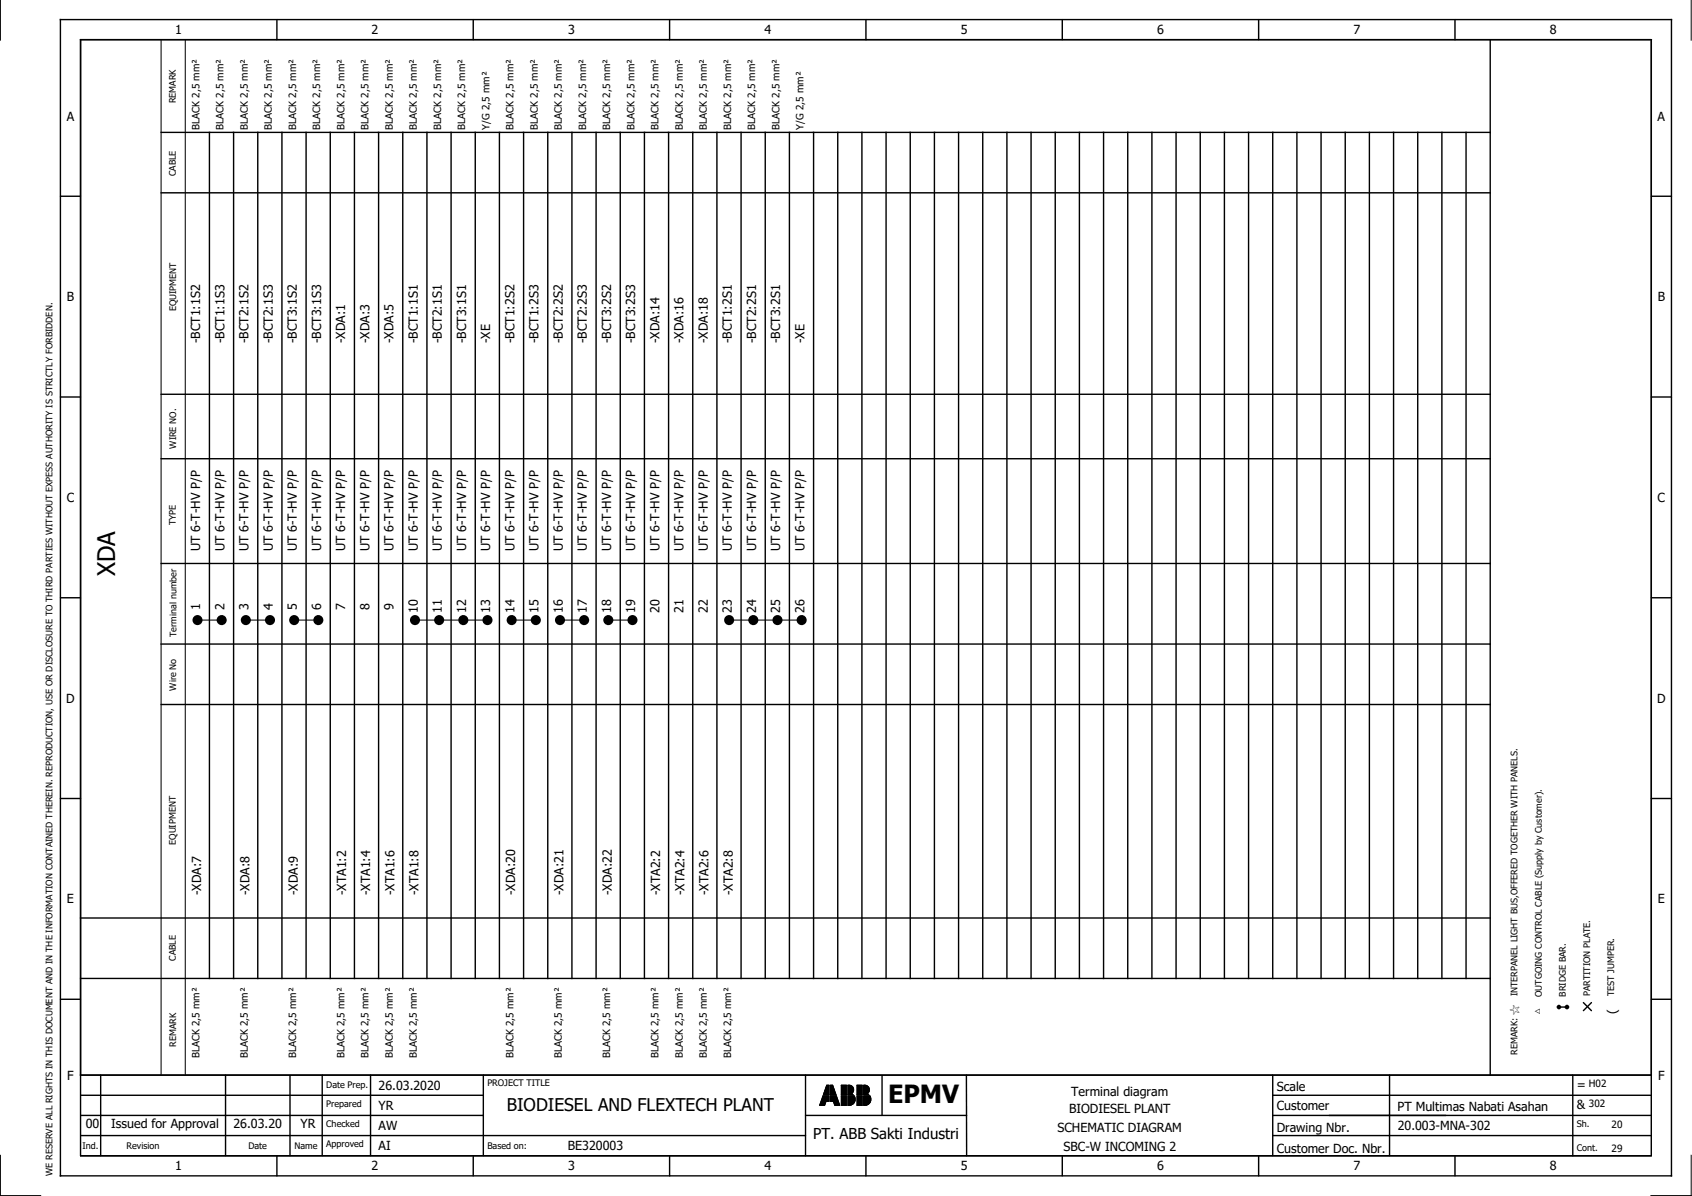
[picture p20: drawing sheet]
<svg xmlns="http://www.w3.org/2000/svg" width="297mm" height="210mm" viewBox="0 0 297 210" stroke-linecap="round" stroke-linejoin="round" font-family="sans-serif">
<defs><g id="words">
<text font-size="4.4" x="155.9" y="193.6">EPMV</text>
<text font-size="4.3" x="20.2" y="101.2" transform="rotate(-90 20.2 101.2)">XDA</text>
<text font-size="3.1" x="89" y="195.1">BIODIESEL AND FLEXTECH PLANT</text>
<text font-size="2.6" x="142.8" y="200">PT. ABB Sakti Industri</text>
<g font-size="2.2">
<text x="30.8" y="6">1</text>
<text x="65.2" y="6">2</text>
<text x="99.7" y="6">3</text>
<text x="134.2" y="6">4</text>
<text x="168.7" y="6">5</text>
<text x="203.1" y="6">6</text>
<text x="237.6" y="6">7</text>
<text x="272.1" y="6">8</text>
<text x="11.7" y="21.2">A</text>
<text x="291" y="21.2">A</text>
<text x="11.7" y="52.9">B</text>
<text x="291" y="52.9">B</text>
<text x="35.2" y="60.2" transform="rotate(-90 35.2 60.2)">-BCT1:1S2</text>
<text x="39.4" y="60.2" transform="rotate(-90 39.4 60.2)">-BCT1:1S3</text>
<text x="43.6" y="60.2" transform="rotate(-90 43.6 60.2)">-BCT2:1S2</text>
<text x="47.9" y="60.2" transform="rotate(-90 47.9 60.2)">-BCT2:1S3</text>
<text x="52.1" y="60.2" transform="rotate(-90 52.1 60.2)">-BCT3:1S2</text>
<text x="56.4" y="60.2" transform="rotate(-90 56.4 60.2)">-BCT3:1S3</text>
<text x="60.6" y="60.2" transform="rotate(-90 60.6 60.2)">-XDA:1</text>
<text x="64.9" y="60.2" transform="rotate(-90 64.9 60.2)">-XDA:3</text>
<text x="69.1" y="60.2" transform="rotate(-90 69.1 60.2)">-XDA:5</text>
<text x="73.3" y="60.2" transform="rotate(-90 73.3 60.2)">-BCT1:1S1</text>
<text x="77.6" y="60.2" transform="rotate(-90 77.6 60.2)">-BCT2:1S1</text>
<text x="81.8" y="60.2" transform="rotate(-90 81.8 60.2)">-BCT3:1S1</text>
<text x="86.1" y="60.2" transform="rotate(-90 86.1 60.2)">-XE</text>
<text x="90.3" y="60.2" transform="rotate(-90 90.3 60.2)">-BCT1:2S2</text>
<text x="94.6" y="60.2" transform="rotate(-90 94.6 60.2)">-BCT1:2S3</text>
<text x="98.8" y="60.2" transform="rotate(-90 98.8 60.2)">-BCT2:2S2</text>
<text x="103" y="60.2" transform="rotate(-90 103 60.2)">-BCT2:2S3</text>
<text x="107.3" y="60.2" transform="rotate(-90 107.3 60.2)">-BCT3:2S2</text>
<text x="111.5" y="60.2" transform="rotate(-90 111.5 60.2)">-BCT3:2S3</text>
<text x="115.8" y="60.2" transform="rotate(-90 115.8 60.2)">-XDA:14</text>
<text x="120" y="60.2" transform="rotate(-90 120 60.2)">-XDA:16</text>
<text x="124.3" y="60.2" transform="rotate(-90 124.3 60.2)">-XDA:18</text>
<text x="128.5" y="60.2" transform="rotate(-90 128.5 60.2)">-BCT1:2S1</text>
<text x="132.7" y="60.2" transform="rotate(-90 132.7 60.2)">-BCT2:2S1</text>
<text x="137" y="60.2" transform="rotate(-90 137 60.2)">-BCT3:2S1</text>
<text x="141.2" y="60.2" transform="rotate(-90 141.2 60.2)">-XE</text>
<text x="11.7" y="88.1">C</text>
<text x="291" y="88.1">C</text>
<text x="35.2" y="96.8" transform="rotate(-90 35.2 96.8)">UT 6-T-HV P/P</text>
<text x="39.4" y="96.8" transform="rotate(-90 39.4 96.8)">UT 6-T-HV P/P</text>
<text x="43.6" y="96.8" transform="rotate(-90 43.6 96.8)">UT 6-T-HV P/P</text>
<text x="47.9" y="96.8" transform="rotate(-90 47.9 96.8)">UT 6-T-HV P/P</text>
<text x="52.1" y="96.8" transform="rotate(-90 52.1 96.8)">UT 6-T-HV P/P</text>
<text x="56.4" y="96.8" transform="rotate(-90 56.4 96.8)">UT 6-T-HV P/P</text>
<text x="60.6" y="96.8" transform="rotate(-90 60.6 96.8)">UT 6-T-HV P/P</text>
<text x="64.9" y="96.8" transform="rotate(-90 64.9 96.8)">UT 6-T-HV P/P</text>
<text x="69.1" y="96.8" transform="rotate(-90 69.1 96.8)">UT 6-T-HV P/P</text>
<text x="73.3" y="96.8" transform="rotate(-90 73.3 96.8)">UT 6-T-HV P/P</text>
<text x="77.6" y="96.8" transform="rotate(-90 77.6 96.8)">UT 6-T-HV P/P</text>
<text x="81.8" y="96.8" transform="rotate(-90 81.8 96.8)">UT 6-T-HV P/P</text>
<text x="86.1" y="96.8" transform="rotate(-90 86.1 96.8)">UT 6-T-HV P/P</text>
<text x="90.3" y="96.8" transform="rotate(-90 90.3 96.8)">UT 6-T-HV P/P</text>
<text x="94.6" y="96.8" transform="rotate(-90 94.6 96.8)">UT 6-T-HV P/P</text>
<text x="98.8" y="96.8" transform="rotate(-90 98.8 96.8)">UT 6-T-HV P/P</text>
<text x="103" y="96.8" transform="rotate(-90 103 96.8)">UT 6-T-HV P/P</text>
<text x="107.3" y="96.8" transform="rotate(-90 107.3 96.8)">UT 6-T-HV P/P</text>
<text x="111.5" y="96.8" transform="rotate(-90 111.5 96.8)">UT 6-T-HV P/P</text>
<text x="115.8" y="96.8" transform="rotate(-90 115.8 96.8)">UT 6-T-HV P/P</text>
<text x="120" y="96.8" transform="rotate(-90 120 96.8)">UT 6-T-HV P/P</text>
<text x="124.3" y="96.8" transform="rotate(-90 124.3 96.8)">UT 6-T-HV P/P</text>
<text x="128.5" y="96.8" transform="rotate(-90 128.5 96.8)">UT 6-T-HV P/P</text>
<text x="132.7" y="96.8" transform="rotate(-90 132.7 96.8)">UT 6-T-HV P/P</text>
<text x="137" y="96.8" transform="rotate(-90 137 96.8)">UT 6-T-HV P/P</text>
<text x="141.2" y="96.8" transform="rotate(-90 141.2 96.8)">UT 6-T-HV P/P</text>
<text x="35.2" y="107" transform="rotate(-90 35.2 107)">1</text>
<text x="39.4" y="107" transform="rotate(-90 39.4 107)">2</text>
<text x="43.6" y="107" transform="rotate(-90 43.6 107)">3</text>
<text x="47.9" y="107" transform="rotate(-90 47.9 107)">4</text>
<text x="52.1" y="107" transform="rotate(-90 52.1 107)">5</text>
<text x="56.4" y="107" transform="rotate(-90 56.4 107)">6</text>
<text x="60.6" y="107" transform="rotate(-90 60.6 107)">7</text>
<text x="64.9" y="107" transform="rotate(-90 64.9 107)">8</text>
<text x="69.1" y="107" transform="rotate(-90 69.1 107)">9</text>
<text x="73.3" y="107.6" transform="rotate(-90 73.3 107.6)">10</text>
<text x="77.6" y="107.6" transform="rotate(-90 77.6 107.6)">11</text>
<text x="81.8" y="107.6" transform="rotate(-90 81.8 107.6)">12</text>
<text x="86.1" y="107.6" transform="rotate(-90 86.1 107.6)">13</text>
<text x="90.3" y="107.6" transform="rotate(-90 90.3 107.6)">14</text>
<text x="94.6" y="107.6" transform="rotate(-90 94.6 107.6)">15</text>
<text x="98.8" y="107.6" transform="rotate(-90 98.8 107.6)">16</text>
<text x="103" y="107.6" transform="rotate(-90 103 107.6)">17</text>
<text x="107.3" y="107.6" transform="rotate(-90 107.3 107.6)">18</text>
<text x="111.5" y="107.6" transform="rotate(-90 111.5 107.6)">19</text>
<text x="115.8" y="107.6" transform="rotate(-90 115.8 107.6)">20</text>
<text x="120" y="107.6" transform="rotate(-90 120 107.6)">21</text>
<text x="124.3" y="107.6" transform="rotate(-90 124.3 107.6)">22</text>
<text x="128.5" y="107.6" transform="rotate(-90 128.5 107.6)">23</text>
<text x="132.7" y="107.6" transform="rotate(-90 132.7 107.6)">24</text>
<text x="137" y="107.6" transform="rotate(-90 137 107.6)">25</text>
<text x="141.2" y="107.6" transform="rotate(-90 141.2 107.6)">26</text>
<text x="11.6" y="123.3">D</text>
<text x="290.9" y="123.3">D</text>
<text x="11.8" y="158.6">E</text>
<text x="35.3" y="157.1" transform="rotate(-90 35.3 157.1)">-XDA:7</text>
<text x="43.8" y="157.1" transform="rotate(-90 43.8 157.1)">-XDA:8</text>
<text x="52.3" y="157.1" transform="rotate(-90 52.3 157.1)">-XDA:9</text>
<text x="60.8" y="157.1" transform="rotate(-90 60.8 157.1)">-XTA1:2</text>
<text x="65" y="157.1" transform="rotate(-90 65 157.1)">-XTA1:4</text>
<text x="69.2" y="157.1" transform="rotate(-90 69.2 157.1)">-XTA1:6</text>
<text x="73.5" y="157.1" transform="rotate(-90 73.5 157.1)">-XTA1:8</text>
<text x="90.5" y="157.1" transform="rotate(-90 90.5 157.1)">-XDA:20</text>
<text x="98.9" y="157.1" transform="rotate(-90 98.9 157.1)">-XDA:21</text>
<text x="107.4" y="157.1" transform="rotate(-90 107.4 157.1)">-XDA:22</text>
<text x="115.9" y="157.1" transform="rotate(-90 115.9 157.1)">-XTA2:2</text>
<text x="120.1" y="157.1" transform="rotate(-90 120.1 157.1)">-XTA2:4</text>
<text x="124.4" y="157.1" transform="rotate(-90 124.4 157.1)">-XTA2:6</text>
<text x="128.6" y="157.1" transform="rotate(-90 128.6 157.1)">-XTA2:8</text>
<text x="291.1" y="158.6">E</text>
<text x="266.7" y="178.1" transform="rotate(-90 266.7 178.1)">☆</text>
<text x="270.8" y="178" transform="rotate(-90 270.8 178)">△</text>
<text x="283.8" y="178" transform="rotate(-90 283.8 178)">(</text>
<text x="11.8" y="189.5">F</text>
<text x="66.5" y="191.2">26.03.2020</text>
<text x="224.1" y="191.5">Scale</text>
<text x="276.8" y="191.1">=</text>
<text x="291.1" y="189.5">F</text>
<text x="15.1" y="198">00</text>
<text x="19.5" y="198">Issued for Approval</text>
<text x="41" y="198">26.03.20</text>
<text x="52.8" y="198">YR</text>
<text x="66.5" y="194.8">YR</text>
<text x="187.7" y="195.4">BIODIESEL PLANT</text>
<text x="188.1" y="192.3">Terminal diagram</text>
<text x="224.1" y="194.9">Customer</text>
<text x="245.4" y="195">PT Multimas Nabati Asahan</text>
<text x="276.8" y="194.6">&amp;</text>
<text x="66.5" y="198.3">AW</text>
<text x="66.5" y="201.8">AI</text>
<text x="99.7" y="201.8">BE320003</text>
<text x="185.6" y="198.6">SCHEMATIC DIAGRAM</text>
<text x="186.7" y="202.1">SBC-W INCOMING 2</text>
<text x="224.1" y="198.6">Drawing Nbr.</text>
<text x="224.1" y="202.3">Customer Doc. Nbr.</text>
<text x="245.4" y="198.3">20.003-MNA-302</text>
<text x="30.8" y="205.4">1</text>
<text x="65.2" y="205.4">2</text>
<text x="99.7" y="205.4">3</text>
<text x="134.2" y="205.4">4</text>
<text x="168.7" y="205.4">5</text>
<text x="203.1" y="205.4">6</text>
<text x="237.6" y="205.4">7</text>
<text x="272.1" y="205.4">8</text>
</g>
<g font-size="1.8">
<text x="35" y="22.8" transform="rotate(-90 35 22.8)">BLACK 2,5 mm²</text>
<text x="39.2" y="22.8" transform="rotate(-90 39.2 22.8)">BLACK 2,5 mm²</text>
<text x="43.5" y="22.8" transform="rotate(-90 43.5 22.8)">BLACK 2,5 mm²</text>
<text x="47.7" y="22.8" transform="rotate(-90 47.7 22.8)">BLACK 2,5 mm²</text>
<text x="52" y="22.8" transform="rotate(-90 52 22.8)">BLACK 2,5 mm²</text>
<text x="56.2" y="22.8" transform="rotate(-90 56.2 22.8)">BLACK 2,5 mm²</text>
<text x="60.5" y="22.8" transform="rotate(-90 60.5 22.8)">BLACK 2,5 mm²</text>
<text x="64.7" y="22.8" transform="rotate(-90 64.7 22.8)">BLACK 2,5 mm²</text>
<text x="68.9" y="22.8" transform="rotate(-90 68.9 22.8)">BLACK 2,5 mm²</text>
<text x="73.2" y="22.8" transform="rotate(-90 73.2 22.8)">BLACK 2,5 mm²</text>
<text x="77.4" y="22.8" transform="rotate(-90 77.4 22.8)">BLACK 2,5 mm²</text>
<text x="81.7" y="22.8" transform="rotate(-90 81.7 22.8)">BLACK 2,5 mm²</text>
<text x="85.9" y="22.8" transform="rotate(-90 85.9 22.8)">Y/G 2,5 mm²</text>
<text x="90.2" y="22.8" transform="rotate(-90 90.2 22.8)">BLACK 2,5 mm²</text>
<text x="94.4" y="22.8" transform="rotate(-90 94.4 22.8)">BLACK 2,5 mm²</text>
<text x="98.6" y="22.8" transform="rotate(-90 98.6 22.8)">BLACK 2,5 mm²</text>
<text x="102.9" y="22.8" transform="rotate(-90 102.9 22.8)">BLACK 2,5 mm²</text>
<text x="107.1" y="22.8" transform="rotate(-90 107.1 22.8)">BLACK 2,5 mm²</text>
<text x="111.4" y="22.8" transform="rotate(-90 111.4 22.8)">BLACK 2,5 mm²</text>
<text x="115.6" y="22.8" transform="rotate(-90 115.6 22.8)">BLACK 2,5 mm²</text>
<text x="119.9" y="22.8" transform="rotate(-90 119.9 22.8)">BLACK 2,5 mm²</text>
<text x="124.1" y="22.8" transform="rotate(-90 124.1 22.8)">BLACK 2,5 mm²</text>
<text x="128.3" y="22.8" transform="rotate(-90 128.3 22.8)">BLACK 2,5 mm²</text>
<text x="132.6" y="22.8" transform="rotate(-90 132.6 22.8)">BLACK 2,5 mm²</text>
<text x="136.8" y="22.8" transform="rotate(-90 136.8 22.8)">BLACK 2,5 mm²</text>
<text x="141.1" y="22.8" transform="rotate(-90 141.1 22.8)">Y/G 2,5 mm²</text>
<text x="35" y="185.7" transform="rotate(-90 35 185.7)">BLACK 2,5 mm²</text>
<text x="43.5" y="185.7" transform="rotate(-90 43.5 185.7)">BLACK 2,5 mm²</text>
<text x="52" y="185.7" transform="rotate(-90 52 185.7)">BLACK 2,5 mm²</text>
<text x="60.5" y="185.7" transform="rotate(-90 60.5 185.7)">BLACK 2,5 mm²</text>
<text x="64.7" y="185.7" transform="rotate(-90 64.7 185.7)">BLACK 2,5 mm²</text>
<text x="68.9" y="185.7" transform="rotate(-90 68.9 185.7)">BLACK 2,5 mm²</text>
<text x="73.2" y="185.7" transform="rotate(-90 73.2 185.7)">BLACK 2,5 mm²</text>
<text x="90.2" y="185.7" transform="rotate(-90 90.2 185.7)">BLACK 2,5 mm²</text>
<text x="98.6" y="185.7" transform="rotate(-90 98.6 185.7)">BLACK 2,5 mm²</text>
<text x="107.1" y="185.7" transform="rotate(-90 107.1 185.7)">BLACK 2,5 mm²</text>
<text x="115.6" y="185.7" transform="rotate(-90 115.6 185.7)">BLACK 2,5 mm²</text>
<text x="119.9" y="185.7" transform="rotate(-90 119.9 185.7)">BLACK 2,5 mm²</text>
<text x="124.1" y="185.7" transform="rotate(-90 124.1 185.7)">BLACK 2,5 mm²</text>
<text x="128.3" y="185.7" transform="rotate(-90 128.3 185.7)">BLACK 2,5 mm²</text>
<text x="278.9" y="190.8">H02</text>
<text x="278.9" y="194.3">302</text>
<text x="282.9" y="197.9">20</text>
<text x="282.9" y="202.1">29</text>
</g>
<g font-size="1.6">
<text x="30.8" y="18.1" transform="rotate(-90 30.8 18.1)">REMARK</text>
<text x="30.9" y="30.9" transform="rotate(-90 30.9 30.9)">CABLE</text>
<text x="30.9" y="54.6" transform="rotate(-90 30.9 54.6)">EQUIPMENT</text>
<text x="30.9" y="78.7" transform="rotate(-90 30.9 78.7)">WIRE NO.</text>
<text x="30.9" y="92.2" transform="rotate(-90 30.9 92.2)">TYPE</text>
<text x="31" y="111.8" transform="rotate(-90 31 111.8)">Terminal number</text>
<text x="30.9" y="121.2" transform="rotate(-90 30.9 121.2)">Wire No</text>
<text x="30.9" y="148.3" transform="rotate(-90 30.9 148.3)">EQUIPMENT</text>
<text x="30.9" y="168.6" transform="rotate(-90 30.9 168.6)">CABLE</text>
<text x="266.4" y="174.9" transform="rotate(-90 266.4 174.9)">INTERPANEL LIGHT BUS,OFFERED TOGETHER WITH PANELS.</text>
<text x="270.7" y="175" transform="rotate(-90 270.7 175)">OUTGOING CONTROL CABLE (Supply by Customer).</text>
<text x="274.9" y="174.9" transform="rotate(-90 274.9 174.9)">BRIDGE BAR.</text>
<text x="279.2" y="174.9" transform="rotate(-90 279.2 174.9)">PARTITION PLATE.</text>
<text x="283.4" y="174.8" transform="rotate(-90 283.4 174.8)">TEST JUMPER.</text>
<text x="30.9" y="183.7" transform="rotate(-90 30.9 183.7)">REMARK</text>
<text x="266.4" y="185.2" transform="rotate(-90 266.4 185.2)">REMARK:</text>
<text x="57.3" y="191">Date Prep.</text>
<text x="85.6" y="190.6">PROJECT TITLE</text>
<text x="57.3" y="194.2">Prepared</text>
<text x="57.3" y="197.8">Checked</text>
<text x="276.8" y="197.7">Sh.</text>
<text x="14.5" y="201.6">Ind.</text>
<text x="22.2" y="201.6">Revision</text>
<text x="43.6" y="201.6">Date</text>
<text x="51.7" y="201.6">Name</text>
<text x="57.3" y="201.3">Approved</text>
<text x="85.6" y="201.6">Based on:</text>
<text x="276.8" y="201.9">Cont.</text>
<text x="9.2" y="206.4" transform="rotate(-90 9.2 206.4)">WE RESERVE ALL RIGHTS IN THIS DOCUMENT AND IN THE INFORMATION CONTAINED THEREIN. REPRODUCTION, USE OR DISCLOSURE TO THIRD PARTIES WITHOUT EXPESS AUTHORITY IS STRICTLY FORBIDDEN.</text>
</g>
</g></defs>
<g fill="none" stroke="#000" stroke-width=".25">
<path d="M10.6 3.4h282.8v203h-282.8zM14.1 7h275.8v195.8h-275.8zM14.1 7h275.8M48.6 3.4v3.6M83.1 3.4v3.6M117.6 3.4v3.6M152 3.4v3.6M186.5 3.4v3.6M221 3.4v3.6M255.4 3.4v3.6M261.6 7v181.7M10.6 34.4h3.5"/>
<path d="M28.3 33.8h233.3M28.3 23.2h233.3M36.8 23.2v148.5M41 23.2v148.5M45.3 23.2v148.5M49.5 23.2v148.5M53.7 23.2v148.5M58 23.2v148.5M62.2 23.2v148.5M66.5 23.2v148.5M70.7 23.2v148.5M74.9 23.2v148.5"/>
<path d="M79.2 23.2v148.5M83.4 23.2v148.5M87.7 23.2v148.5M91.9 23.2v148.5M96.2 23.2v148.5M100.4 23.2v148.5M104.6 23.2v148.5M108.9 23.2v148.5M113.1 23.2v148.5M117.4 23.2v148.5M121.6 23.2v148.5M125.9 23.2v148.5"/>
<path d="M130.1 23.2v148.5M134.3 23.2v148.5M138.6 23.2v148.5M142.8 23.2v148.5M147.1 23.2v148.5M151.3 23.2v148.5M155.6 23.2v148.5M159.8 23.2v148.5M164 23.2v148.5M168.3 23.2v148.5M172.5 23.2v148.5M176.8 23.2v148.5"/>
<path d="M181 23.2v148.5M185.3 23.2v148.5M189.5 23.2v148.5M193.7 23.2v148.5M198 23.2v148.5M202.2 23.2v148.5M206.5 23.2v148.5M210.7 23.2v148.5M214.9 23.2v148.5M219.2 23.2v148.5M223.4 23.2v148.5M227.7 23.2v148.5"/>
<path d="M231.9 23.2v148.5M236.2 23.2v148.5M240.4 23.2v148.5M244.6 23.2v148.5M248.9 23.2v148.5M253.1 23.2v148.5M257.4 23.2v148.5M289.9 34.4h3.5M10.6 69.7h3.5M28.3 69.2h233.3M289.9 69.7h3.5M28.3 98.9h233.3"/>
<path d="M28.3 80.5h233.3M10.6 104.9h3.5M28.3 113h233.3M289.9 104.9h3.5M28.3 123.6h233.3M10.6 140.1h3.5M289.9 140.1h3.5M10.6 175.4h3.5M14.1 171.7h247.5M14.1 161.1h247.5M273.7 176.7h1.4M278 176l1.4 1.4"/>
<path d="M279.4 176l-1.4 1.4M289.9 175.4h3.5M14.1 195.8h70.7M14.1 188.7h275.8M14.1 192.2h70.7M14.1 199.3h127.3M17.7 188.7v14.1M39.6 188.7v14.1M50.9 188.7v14.1M56.6 188.7v14.1M65.1 188.7v14.1M84.8 188.7v14.1"/>
<path d="M141.4 195.8h28.3M141.4 188.7v14.2M154.8 188.7v7.1M169.7 188.7v14.2M223.4 195.8h66.5M223.4 188.7v14.1M223.4 192.2h66.5M223.4 199.3h66.5M243.9 188.7v14.1M276.1 188.7v14.2M48.6 202.8v3.6M83.1 202.8v3.6"/>
<path d="M117.6 202.8v3.6M152 202.8v3.6M186.5 202.8v3.6M221 202.8v3.6M255.4 202.8v3.6"/>
</g>
<g fill="none" stroke="#000" stroke-width=".18">
<path d="M.1 0v7M296.9 0v7M28.3 7v181.7M32.5 7v181.7M34.7 108.8h4.2M43.2 108.8h4.2M51.6 108.8h4.3M72.9 108.8h12.7M89.8 108.8h4.3M98.3 108.8h4.3M106.8 108.8h4.2M128 108.8h12.7"/>
<path d="M143.9 193.9v.1M144 193.7v.3M144 193.6v.4M144.1 193.4v.6M144.1 193.3v.7M144.2 193.1v.9M144.3 193v1M144.3 192.8v1.2M144.4 192.6v1.4M144.4 192.5v1.5M144.5 192.3h1v1h-.5M144.5 192.3l-.6 1.7h.9l.2-.7"/>
<path d="M144.5 192.3v1.7M144.6 192v.1M144.6 192.3v1.7M144.6 191.8v.3M144.7 191.7v.4M144.7 192.3v1.7M144.8 191.5v.6M144.8 192.3v1.7M144.8 191.4v.7M144.8 192.3v1.6M144.9 191.2v.9M144.9 192.3v1.4"/>
<path d="M144.9 191.1v1M144.9 192.3v1.3M145 190.9v1.2M145 192.3v1.1M145 190.7v1.4M145 192.3v1M145.1 190.6v1.5M145.1 192.3v1M145.1 190.5h.4v1.6h-1zM145.1 190.5v1.6M145.2 190.5v1.6M145.2 192.3v1"/>
<path d="M145.3 190.5v1.6M145.3 192.3v1M145.4 190.5v1.6M145.4 192.3v1M145.5 190.5v1.6M145.5 192.3v1M145.8 190.5h.4l.6 1.6h-1zM145.8 190.5v1.6M145.8 192.3v1M145.9 190.5v1.6M145.9 192.3v1M146 190.5v1.6"/>
<path d="M146 192.3v1M146.1 190.5v1.6M146.1 192.3v1M146.2 190.5v1.6M146.2 192.3v1M146.2 190.6v1.5M146.3 193.3h-.5v-1h1l.6 1.7M146.3 193.3l.2 .7h.9M146.3 190.8v1.3M146.3 192.3v1M146.4 190.9v1.2M146.4 192.3v1.2"/>
<path d="M146.4 191.1v1M146.4 192.3v1.3M146.5 191.2v.9M146.5 192.3v1.5M146.5 191.4v.7M146.5 192.3v1.6M146.6 191.6v.5M146.6 192.3v1.7M146.6 191.7v.4M146.7 191.9v.2M146.7 192.3v1.7M146.7 192v.1"/>
<path d="M146.8 192.3v1.7M146.8 192.4v1.6M146.9 192.5v1.5M147 192.7v1.3M147 192.8v1.2M147.1 193v1M147.1 193.1v.9M147.2 193.3v.7M147.2 193.5v.5M147.3 193.6v.4M147.3 193.8v.2M147.4 193.9v.1"/>
<path d="M147.7 190.5h.9v1.6h-.9zM147.7 192.3h.9v1.7h-.9zM147.7 190.5v1.6M147.7 192.3v1.7M147.8 190.5v1.6M147.8 192.3v1.7M147.9 190.5v1.6M147.9 192.3v1.7M148 190.5v1.6M148 192.3v1.7M148.1 190.5v1.6M148.1 192.3v1.7"/>
<path d="M148.2 190.5v1.6M148.2 192.3v1.7M148.3 190.5v1.6M148.3 192.3v1.7M148.4 190.5v1.6M148.4 192.3v1.7M148.5 190.5v1.6M148.5 192.3v1.7M148.6 190.5v1.6M148.6 192.3v1.7M148.8 190.5a.82 .82 0 0 1 1 .4 .82 .82 0 0 1-.3 1l.3 .2h-1zM148.8 192.3h1.2a1.08 1.08 0 0 1 0 1.2 1.08 1.08 0 0 1-1.2 .5z"/>
<path d="M148.9 190.5v1.6M148.9 192.3v1.7M149 190.5v1.6M149 192.3v1.7M149.1 190.5v1.6M149.1 192.3v1.7M149.2 190.5v1.6M149.2 192.3v1.7M149.3 190.5v1.6M149.3 192.3v1.7M149.4 190.5v1.6M149.4 192.3v1.6"/>
<path d="M149.5 190.6v1.5M149.5 192.3v1.6M149.6 190.6v1.3M149.6 192v.1M149.6 192.3v1.6M149.6 190.7v1.2M149.7 190.7v1.1M149.7 192v.1M149.7 192.3v1.5M149.7 190.8v.9M149.7 192.1h.1M149.8 190.9v.7"/>
<path d="M149.8 192.3v1.4M149.8 191v.5M149.9 192.3v1.3M150 192.4v1.1M150.1 192.5v.9M150.1 192.7v.5M150.4 190.5h1v1.6h-1zM150.4 192.3h1v1.7h-1zM150.5 190.5v1.6M150.5 192.3v1.7M150.6 190.5v1.6M150.6 192.3v1.7"/>
<path d="M150.7 190.5v1.6M150.7 192.3v1.7M150.8 190.5v1.6M150.8 192.3v1.7M150.9 190.5v1.6M150.9 192.3v1.7M151 190.5v1.6M151 192.3v1.7M151.1 190.5v1.6M151.1 192.3v1.7M151.2 190.5v1.6M151.2 192.3v1.7"/>
<path d="M151.3 190.5v1.6M151.3 192.3v1.7M151.6 192.3h1.1a1.08 1.08 0 0 1 0 1.2 1.08 1.08 0 0 1-1.1 .5zM151.6 190.5a.82 .82 0 0 1 1 .4 .82 .82 0 0 1-.4 1l.3 .2h-.9zM151.7 190.5v1.6M151.7 192.3v1.7M151.8 190.5v1.6M151.8 192.3v1.7M151.9 190.5v1.6M151.9 192.3v1.7M152 190.5v1.6M152 192.3v1.7"/>
<path d="M152.1 190.5v1.6M152.1 192.3v1.7M152.2 190.5v1.6M152.2 192.3v1.6M152.3 190.6v1.5M152.3 192.3v1.6M152.3 190.6v1.3M152.3 192v.1M152.4 190.7v1.1M152.4 192v.1M152.4 192.3v1.6M152.4 192.3v1.5"/>
<path d="M152.5 190.8v.9M152.5 192.1h.1M152.5 192.3v1.5M152.5 190.9v.7M152.5 192.3v1.4M152.6 191v.5M152.6 192.3v1.4M152.7 192.3v1.3M152.8 192.4v1.1M152.8 192.5v.9M152.9 192.7v.5M.1 202.8v7h7"/>
<path d="M296.9 202.8v7h-7.1"/>
</g>
<g fill="#000">
<circle cx="34.7" cy="108.8" r=".88"/>
<circle cx="38.9" cy="108.8" r=".88"/>
<circle cx="43.2" cy="108.8" r=".88"/>
<circle cx="47.4" cy="108.8" r=".88"/>
<circle cx="51.6" cy="108.8" r=".88"/>
<circle cx="55.9" cy="108.8" r=".88"/>
<circle cx="72.9" cy="108.8" r=".88"/>
<circle cx="77.1" cy="108.8" r=".88"/>
<circle cx="81.3" cy="108.8" r=".88"/>
<circle cx="85.6" cy="108.8" r=".88"/>
<circle cx="89.8" cy="108.8" r=".88"/>
<circle cx="94.1" cy="108.8" r=".88"/>
<circle cx="98.3" cy="108.8" r=".88"/>
<circle cx="102.6" cy="108.8" r=".88"/>
<circle cx="106.8" cy="108.8" r=".88"/>
<circle cx="111" cy="108.8" r=".88"/>
<circle cx="128" cy="108.8" r=".88"/>
<circle cx="132.2" cy="108.8" r=".88"/>
<circle cx="136.5" cy="108.8" r=".88"/>
<circle cx="140.7" cy="108.8" r=".88"/>
<circle cx="273.7" cy="176.7" r=".41"/>
<circle cx="275.1" cy="176.7" r=".41"/>
</g>
<use href="#words"/>
</svg>
